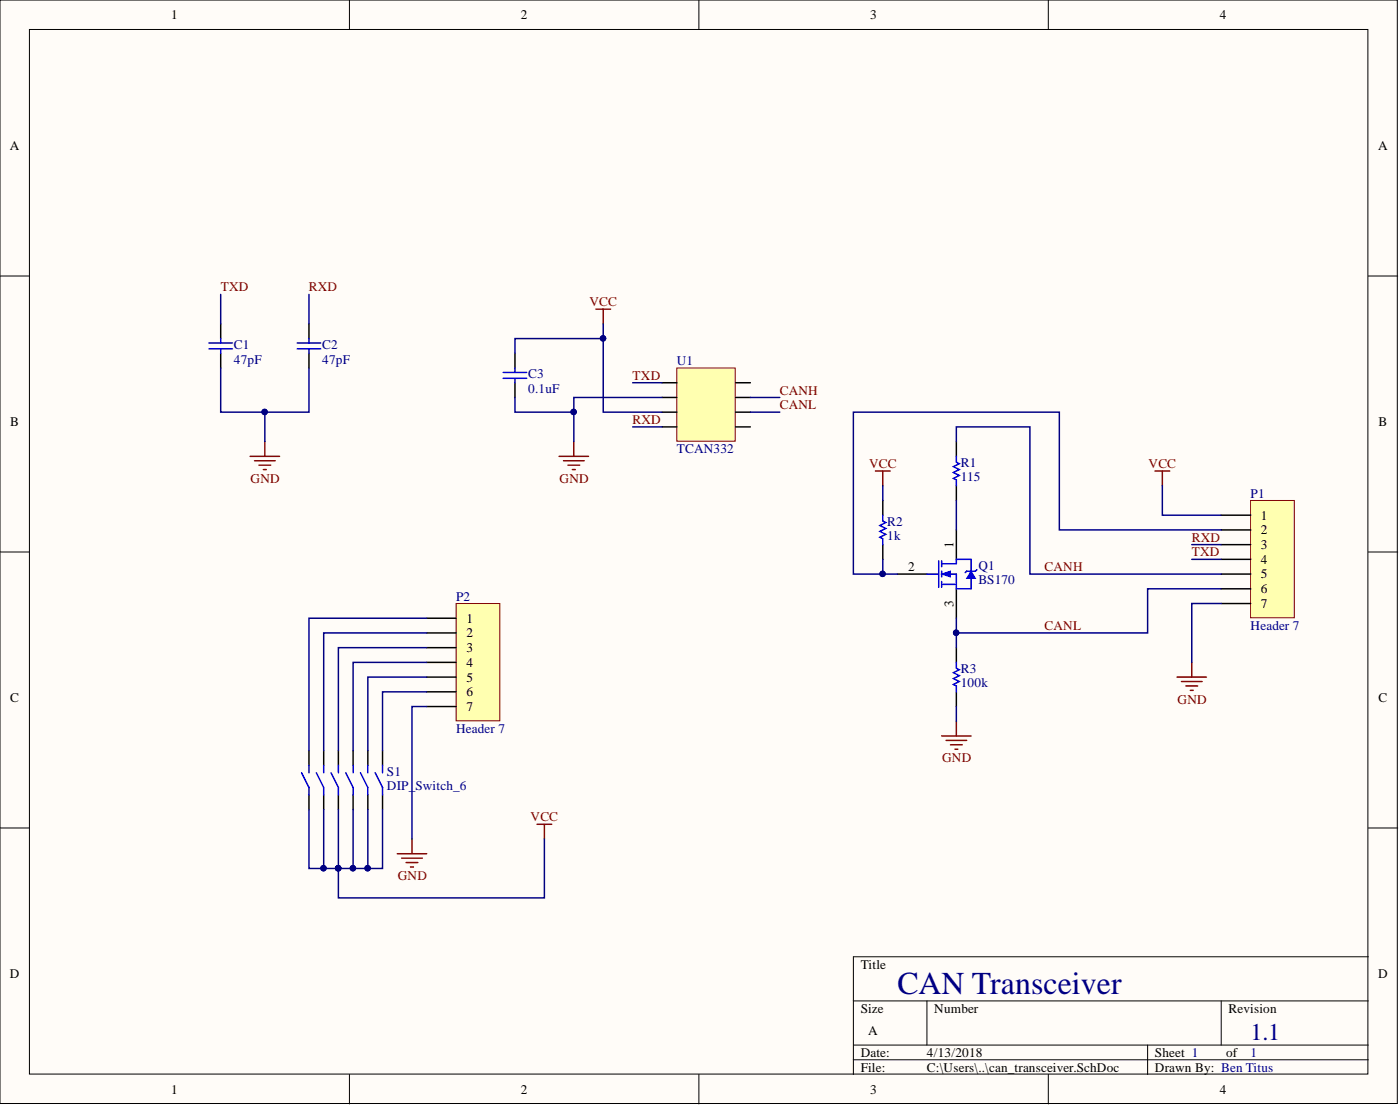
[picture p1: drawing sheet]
<svg xmlns="http://www.w3.org/2000/svg" width="241mm" height="190mm" viewBox="0 0 241 190" stroke-linecap="round" stroke-linejoin="round" font-family="sans-serif">
<defs><g id="words">
<text font-size="5.5" fill="#000080" x="154.7" y="171.2">CAN Transceiver</text>
<text font-size="4.1" fill="#000080" x="215.6" y="179.1">1.1</text>
<g font-size="2.3">
<text x="29.5" y="3.3">1</text>
<text x="89.8" y="3.3">2</text>
<text x="150" y="3.3">3</text>
<text x="210.2" y="3.3">4</text>
<text x="1.7" y="25.8">A</text>
<text x="237.5" y="25.8">A</text>
<text x="1.8" y="73.4">B</text>
<text x="237.6" y="73.4">B</text>
<text x="217.3" y="89.5">1</text>
<text x="164.3" y="94.3" transform="rotate(-90 164.3 94.3)">1</text>
<text x="217.3" y="92">2</text>
<text x="217.3" y="94.6">3</text>
<text x="156.6" y="98.4">2</text>
<text x="217.3" y="97.1">4</text>
<text x="217.3" y="99.6">5</text>
<text x="80.4" y="107.2">1</text>
<text x="164.3" y="104.6" transform="rotate(-90 164.3 104.6)">3</text>
<text x="217.3" y="102.2">6</text>
<text x="217.3" y="104.7">7</text>
<text x="80.4" y="109.8">2</text>
<text x="80.4" y="112.3">3</text>
<text x="80.4" y="114.9">4</text>
<text x="80.4" y="117.4">5</text>
<text x="80.4" y="119.9">6</text>
<text x="1.8" y="120.9">C</text>
<text x="80.4" y="122.5">7</text>
<text x="237.6" y="120.9">C</text>
<text x="148.4" y="166.8">Title</text>
<text x="1.7" y="168.4">D</text>
<text x="237.5" y="168.4">D</text>
<text x="148.4" y="174.4">Size</text>
<text x="149.6" y="178.2">A</text>
<text x="161" y="174.4">Number</text>
<text x="211.7" y="174.4">Revision</text>
<text x="148.4" y="182">Date:</text>
<text x="148.4" y="184.6">File:</text>
<text x="159.8" y="182">4/13/2018</text>
<text x="159.8" y="184.6">C:\Users\..\can_transceiver.SchDoc</text>
<text x="199.1" y="182">Sheet 1</text>
<text x="199.1" y="184.6">Drawn By: Ben Titus</text>
<text x="211.3" y="182">of</text>
<text x="29.5" y="188.4">1</text>
<text x="89.8" y="188.4">2</text>
<text x="150" y="188.4">3</text>
<text x="210.2" y="188.4">4</text>
</g>
<g font-size="2.3" fill="#800000">
<text x="38" y="50.2">TXD</text>
<text x="53.3" y="50.2">RXD</text>
<text x="101.6" y="52.7">VCC</text>
<text x="109" y="65.4">TXD</text>
<text x="134.4" y="68">CANH</text>
<text x="134.4" y="70.5">CANL</text>
<text x="109" y="73">RXD</text>
<text x="43.2" y="83.2">GND</text>
<text x="96.4" y="83.2">GND</text>
<text x="149.8" y="80.6">VCC</text>
<text x="198" y="80.6">VCC</text>
<text x="205.4" y="93.3">RXD</text>
<text x="205.4" y="95.8">TXD</text>
<text x="180.1" y="98.4">CANH</text>
<text x="180.1" y="108.5">CANL</text>
<text x="203" y="121.2">GND</text>
<text x="162.4" y="131.3">GND</text>
<text x="91.5" y="141.5">VCC</text>
<text x="68.6" y="151.6">GND</text>
</g>
<g font-size="2.3" fill="#000080">
<text x="40.3" y="60.1">C1</text>
<text x="40.3" y="62.6">47pF</text>
<text x="55.5" y="60.1">C2</text>
<text x="55.5" y="62.6">47pF</text>
<text x="91" y="65.2">C3</text>
<text x="116.7" y="62.9">U1</text>
<text x="91" y="67.7">0.1uF</text>
<text x="116.7" y="78.1">TCAN332</text>
<text x="165.6" y="80.4">R1</text>
<text x="165.6" y="82.9">115</text>
<text x="215.6" y="85.7">P1</text>
<text x="152.9" y="90.5">R2</text>
<text x="152.9" y="93">1k</text>
<text x="168.6" y="98.1">Q1</text>
<text x="168.6" y="100.7">BS170</text>
<text x="78.6" y="103.4">P2</text>
<text x="215.6" y="108.5">Header 7</text>
<text x="165.6" y="115.9">R3</text>
<text x="165.6" y="118.4">100k</text>
<text x="78.6" y="126.3">Header 7</text>
<text x="66.7" y="133.6">S1</text>
<text x="66.7" y="136.1">DIP_</text>
<text x="71.6" y="136.1">Switch_6</text>
<text x="215.6" y="182">1</text>
</g>
</g></defs>
<g fill="#fffcf8" stroke="#000" stroke-width=".17">
<path d="M0 0h240.8v190.1h-240.8z"/>
<path d="M5.1 5.1h230.7v179.9h-230.7z"/>
</g>
<g fill="none" stroke="#000" stroke-width=".17">
<path d="M60.2 0v5.1M120.5 0v5.1M180.7 0v5.1M0 47.5h5.1M235.8 47.5h5.1M0 95.1h5.1M235.8 95.1h5.1M0 142.6h5.1M235.8 142.6h5.1M147.1 172.4h88.7M159.8 172.4v7.6M210.5 172.4v7.6"/>
<path d="M235.8 164.8h-88.7v20.3M60.2 185.1v5M120.5 185.1v5M147.1 180h88.7M147.1 182.5h88.7M180.7 185.1v5M197.8 180v5.1"/>
</g>
<path d="M116.7 63.4h10v12.6h-10z" fill="#ffffb0" stroke="#800000" stroke-width=".17"/>
<g fill="none" stroke="#000" stroke-width=".25">
<path d="M114.1 65.9h2.6M114.1 68.5h2.6M114.1 71h2.6M114.1 73.5h2.6M126.8 65.9h2.5M126.8 68.5h2.5M126.8 71h2.5M126.8 73.5h2.5M154.7 98.9h5.1M164.8 91.3v5M164.8 101.4v5.1M53.3 129.3v2.5"/>
<path d="M53.3 136.9v2.5M55.8 129.3v2.5M55.8 136.9v2.5M58.3 129.3v2.5M58.3 136.9v2.5M60.9 129.3v2.5M60.9 136.9v2.5M63.4 129.3v2.5M63.4 136.9v2.5M65.9 129.3v2.5M65.9 136.9v2.5"/>
</g>
<g fill="none" stroke="#00f" stroke-width=".25">
<path d="M159.8 98.9h2M161.8 96.6v4.6M162.3 97.1h2.5v-.8h2.6v2.1M162.3 98.9h2.5v2.5h2.6v-1.8M162.3 96.6v1M162.3 98.4v1M162.3 100.7h2.5M162.3 100.1v1.1M52 133.1l1.3 2.5v1.3M53.3 131.8v1.3M54.5 133.1l1.3 2.5v1.3M55.8 131.8v1.3"/>
<path d="M57.1 133.1l1.2 2.5v1.3M58.3 131.8v1.3M59.6 133.1l1.3 2.5v1.3M60.9 131.8v1.3M62.1 133.1l1.3 2.5v1.3M63.4 131.8v1.3M64.7 133.1l1.2 2.5v1.3M65.9 131.8v1.3"/>
</g>
<path d="M167.4 98.4l.7 1.2h-1.5z" fill="#00f"/>
<path d="M167.4 98.4l.7 1.2h-1.5z" fill="none" stroke="#00f" stroke-width=".17"/>
<path d="M166.6 98.4h1.5" fill="none" stroke="#00f" stroke-width=".25"/>
<path d="M162.3 98.9l1.5-.5v1z" fill="#00f"/>
<path d="M162.3 98.9l1.5-.5v1z" fill="none" stroke="#00f" stroke-width=".17"/>
<g fill="none" stroke="#00f" stroke-width=".25">
<path d="M36 59.1h4.1M38 58.3v.8M51.2 59.1h4.1M53.3 58.3v.8M36 60.1h4.1M38 60.1v.8M51.2 60.1h4.1M53.3 60.1v.8M86.7 64.1h4.1M86.7 65.2h4.1M88.8 63.4v.7M88.8 65.2v.7"/>
<path d="M164.8 78.6v1l.5 .3-1 .5 1 .5-1 .5 1 .5-1 .5 .5 .3v1M152.2 88.7v1.1l.5 .2-1.1 .5 1.1 .5-1.1 .5 1.1 .5-1.1 .5 .6 .3v1M166.6 98.4l-.2 .2M168.4 98.1l-.3 .3M164.8 114.1v1l.5 .3-1 .5 1 .5-1 .5 1 .5-1 .5 .5 .2v1.1"/>
</g>
<path d="M38 55.8v2.5M53.3 55.8v2.5M38 60.9v2.5M53.3 60.9v2.5M88.8 60.9v2.5M88.8 65.9v2.6M164.8 76.1v2.5M152.2 86.2v2.5M152.2 93.8v2.5M164.8 83.7v2.5M164.8 111.6v2.5M164.8 119.2v2.5" fill="none" stroke="#000" stroke-width=".25"/>
<g fill="none" stroke="#800000" stroke-width=".25">
<path d="M102.7 53.2h2.5M104 53.2v2.6M43.1 78.6h5.1M43.9 79.4h3.5M45.6 76.1v2.5M96.4 78.6h5M97.1 79.4h3.6M98.9 76.1v2.5M44.6 80.1h2.1M45.4 80.9h.5M97.9 80.1h2M98.6 80.9h.6"/>
<path d="M150.9 81.1h2.5M152.2 81.1v2.6M199.1 81.1h2.5M200.3 81.1v2.6M202.9 116.6h5M203.6 117.4h3.6M204.4 118.1h2M205.2 118.9h.5M205.4 114.1v2.5M162.3 126.8h5.1M163.1 127.5h3.5M163.8 128.3h2"/>
<path d="M164.6 129h.5M164.8 124.2v2.6"/>
</g>
<path d="M78.6 104h7.5v20.2h-7.5z" fill="#ffffb0" stroke="#800000" stroke-width=".17"/>
<path d="M73.5 106.5h5.1M73.5 109h5.1M73.5 111.6h5.1M73.5 114.1h5.1M73.5 116.6h5.1M73.5 119.2h5.1M73.5 121.7h5.1" fill="none" stroke="#000" stroke-width=".25"/>
<path d="M215.6 86.2h7.5v20.2h-7.5z" fill="#ffffb0" stroke="#800000" stroke-width=".17"/>
<path d="M210.5 88.7h5.1M210.5 91.3h5.1M210.5 93.8h5.1M210.5 96.3h5.1M210.5 98.9h5.1M210.5 101.4h5.1M210.5 104h5.1" fill="none" stroke="#000" stroke-width=".25"/>
<path d="M68.5 147h5M69.2 147.8h3.6M70 148.6h2M70.8 149.3h.5M71 144.5v2.5M92.6 142h2.5M93.8 142v2.5" fill="none" stroke="#800000" stroke-width=".25"/>
<g fill="none" stroke="#000080" stroke-width=".25">
<path d="M38 50.7v5.1M53.3 50.7v5.1M104 58.3h-15.2v2.6M104 55.8v15.2h10.1M38 63.4v7.6h7.6v5.1M53.3 63.4v7.6h-7.7M88.8 68.5v2.5h10.1v5.1M109 65.9h5.1M109 73.5h5.1M114.1 68.5h-15.2v2.5M129.3 68.5h5.1M129.3 71h5.1"/>
<path d="M164.8 76.1v-2.6h12.7v25.4h33M152.2 96.3v2.6h2.5M152.2 83.7v2.5M164.8 86.2v5.1M200.3 83.7v5h10.2M205.4 93.8h5.1M205.4 96.3h5.1M210.5 91.3h-27.9v-20.3h-35.5v27.9h5.1M73.5 106.5h-20.2v22.8M73.5 109h-17.7v20.3M73.5 111.6h-15.2v17.7M73.5 114.1h-12.6v15.2"/>
<path d="M73.5 116.6h-10.1v12.7M73.5 119.2h-7.6v10.1M164.8 106.5v5.1M210.5 101.4h-12.7v7.6h-33M210.5 104h-5.1v10.1M53.3 139.4v10.2h2.5v-10.2M58.3 139.4v10.2M60.9 139.4v10.2h-2.6M63.4 139.4v10.2h-2.5M65.9 139.4v10.2h-2.5M73.5 121.7h-2.5v22.8M164.8 121.7v2.5"/>
<path d="M55.8 149.6h2.5M93.8 144.5v10.2h-35.5v-5.1"/>
</g>
<g fill="#000080" stroke="#000080" stroke-width=".17">
<circle cx="152.1" cy="98.8" r=".47"/>
<circle cx="164.8" cy="109" r=".47"/>
<circle cx="55.8" cy="149.5" r=".47"/>
<circle cx="58.3" cy="149.5" r=".47"/>
<circle cx="60.8" cy="149.5" r=".47"/>
<circle cx="63.4" cy="149.5" r=".47"/>
<circle cx="45.6" cy="71" r=".47"/>
<circle cx="103.9" cy="58.3" r=".47"/>
<circle cx="98.9" cy="71" r=".47"/>
</g>
<use href="#words"/>
</svg>
